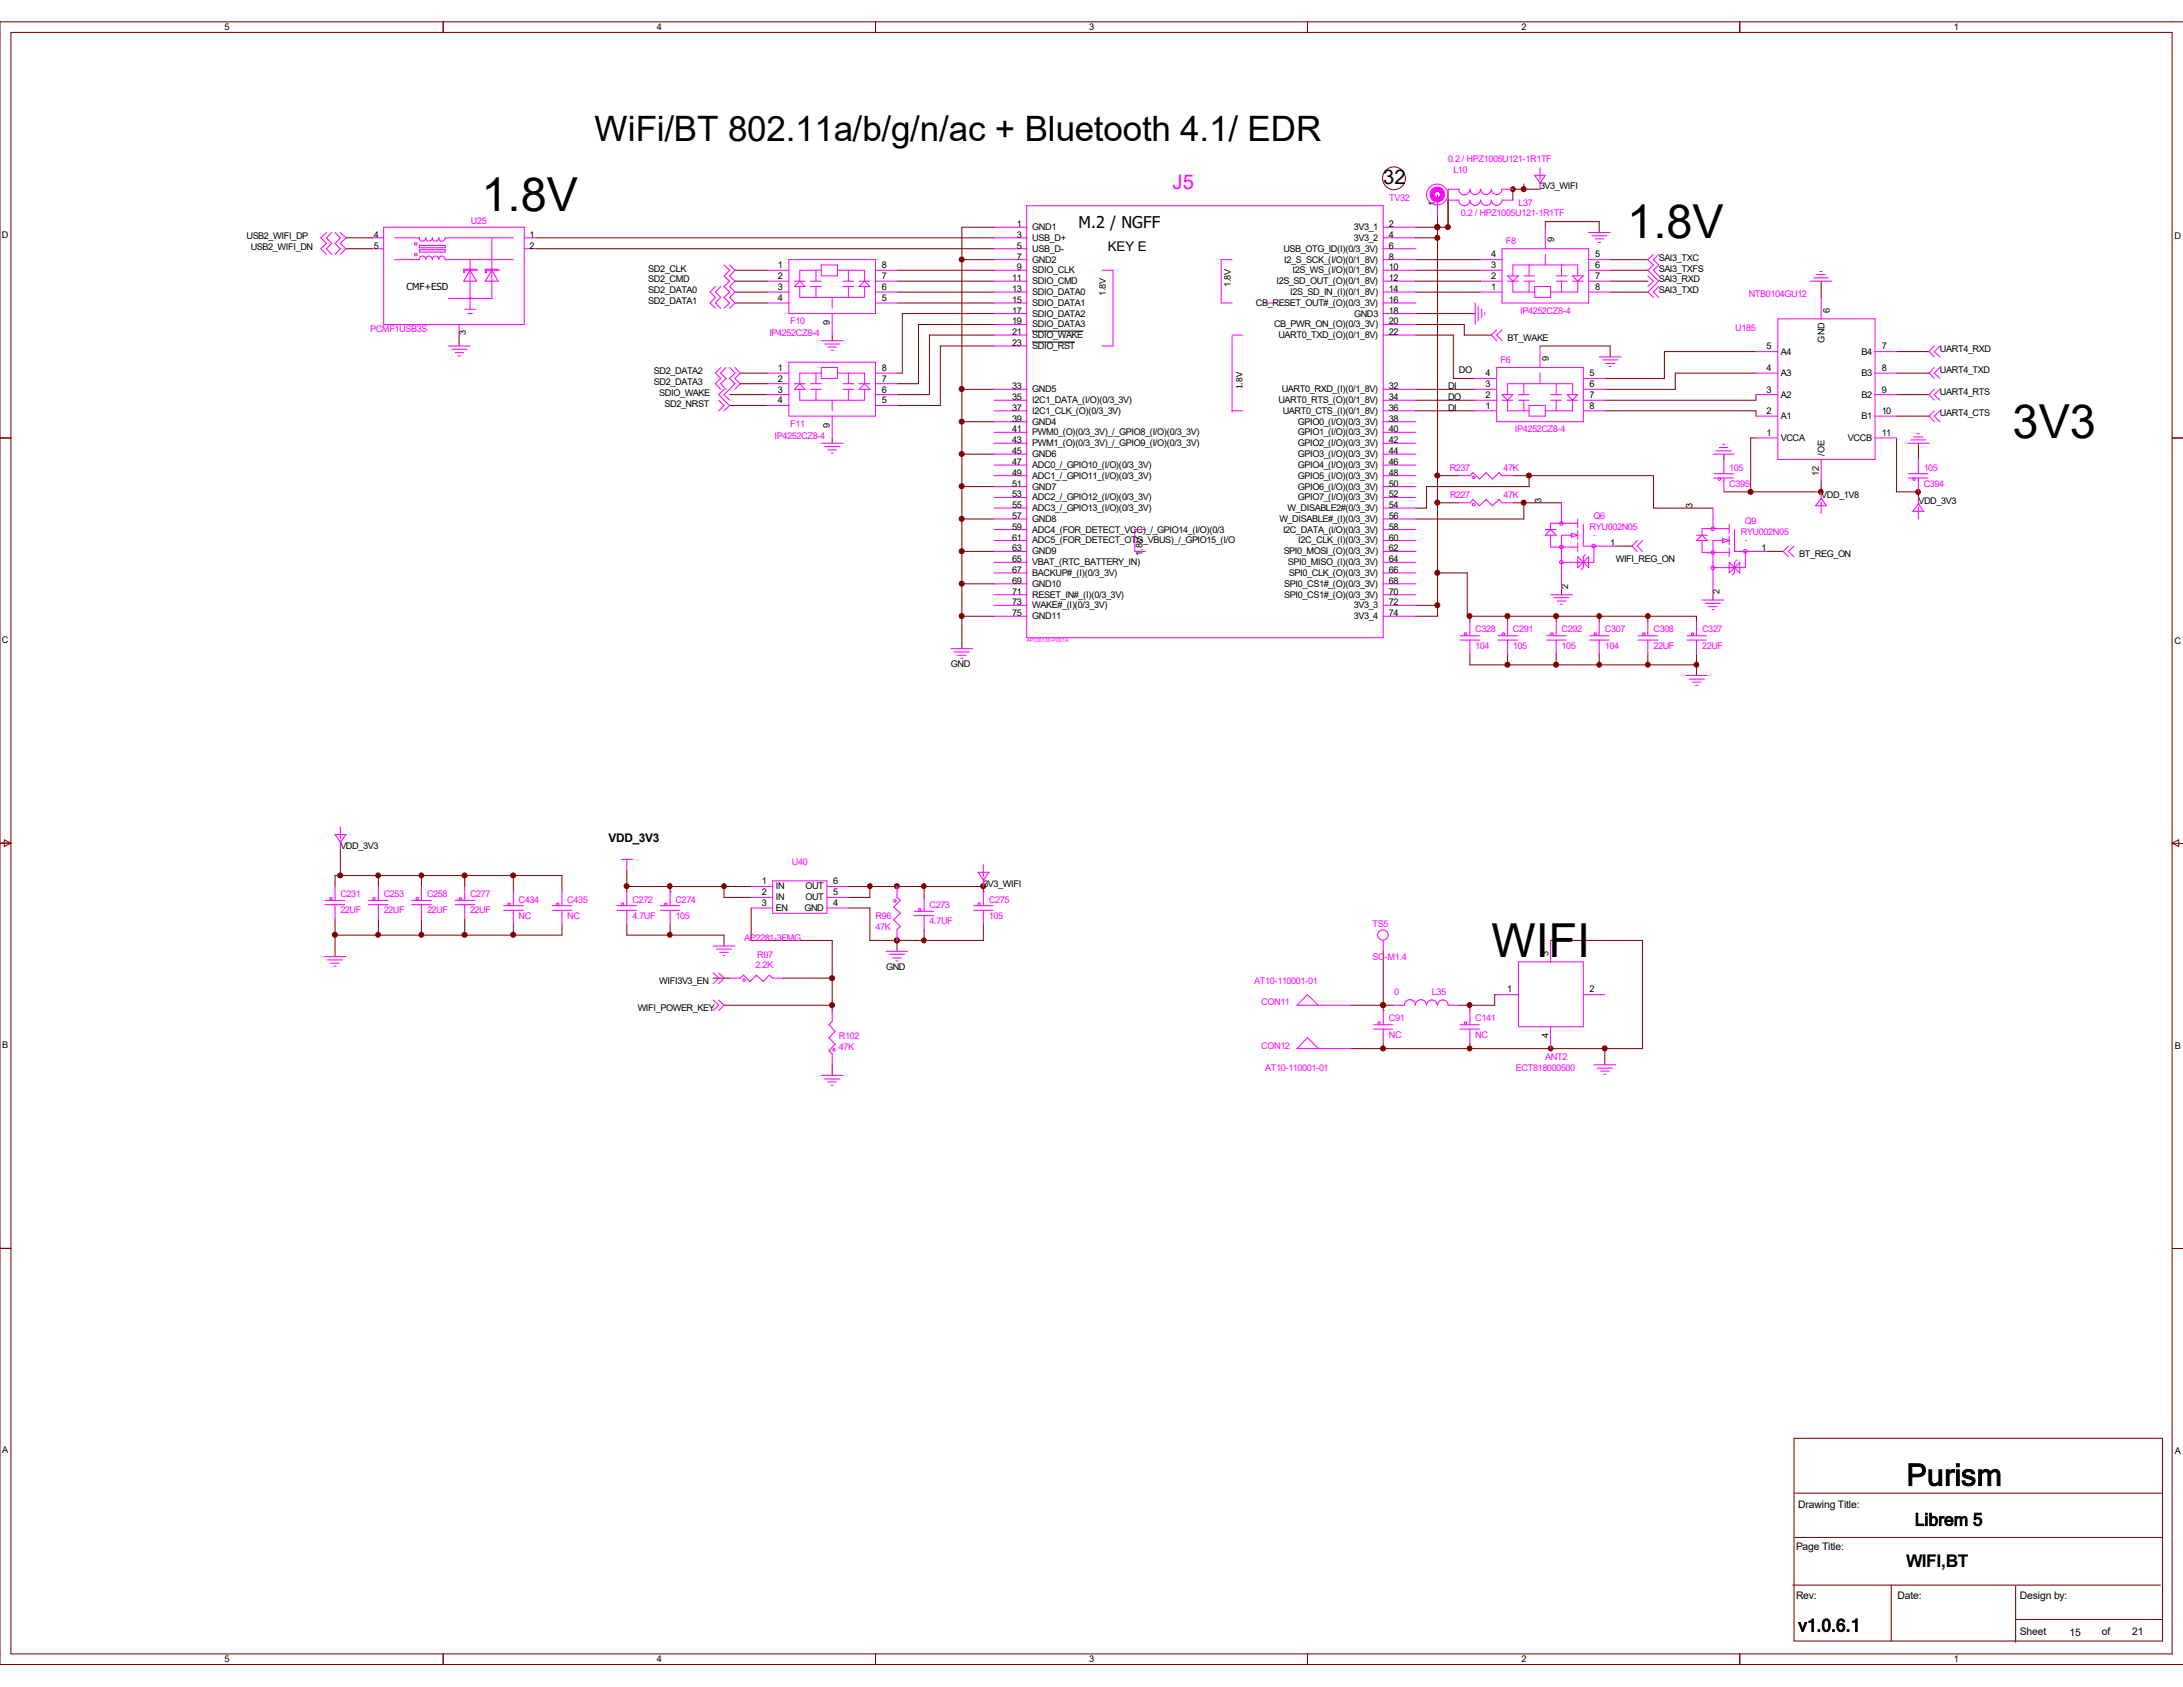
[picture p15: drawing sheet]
<svg xmlns="http://www.w3.org/2000/svg" width="279mm" height="216mm" viewBox="0 0 279 216" stroke-linecap="round" stroke-linejoin="round" font-family="sans-serif">
<defs><g id="words">
<g font-size="6">
<text x="61.6" y="27">1.8V</text>
<text x="208.3" y="30.4">1.8V</text>
<text x="257.6" y="56">3V3</text>
<text x="190.9" y="122.4">WIFI</text>
</g>
<text font-size="4.5" x="76.1" y="18">WiFi/BT 802.11a/b/g/n/ac + Bluetooth 4.1/ EDR</text>
<text font-size="3.9" x="244" y="190.1">Purism</text>
<text font-size="2.6" x="177" y="23.5">32</text>
<text font-size="2.6" fill="#f0f" x="150.1" y="24.2">J5</text>
<g font-size="2.2">
<text x="245.1" y="195.2">Librem 5</text>
<text x="244" y="200.6">WIFI,BT</text>
<text x="230.2" y="208.8">v1.0.6.1</text>
</g>
<text font-size="2.1" x="138" y="29.2">M.2 / NGFF</text>
<text font-size="1.7" x="141.8" y="32.1">KEY E</text>
<text font-size="1.5" x="77.9" y="107.8">VDD_3V3</text>
<g font-size="1.3">
<text x="230.2" y="193">Drawing Title:</text>
<text x="229.9" y="198.4">Page Title:</text>
<text x="229.9" y="204.6">Rev:</text>
<text x="242.9" y="204.6">Date:</text>
<text x="258.5" y="209.2">Sheet</text>
<text x="258.5" y="204.6">Design by:</text>
<text x="264.9" y="209.3">15</text>
<text x="269" y="209.2">of</text>
<text x="272.9" y="209.2">21</text>
</g>
<g font-size="1.2">
<text x="28.7" y="3.9">5</text>
<text x="84.1" y="3.9">4</text>
<text x="139.4" y="3.9">3</text>
<text x="194.7" y="3.9">2</text>
<text x="250.1" y="3.9">1</text>
<text x="130.1" y="29.1">1</text>
<text x="132.1" y="29.5">GND1</text>
<text x="173.3" y="29.5">3V3_1</text>
<text x="177.8" y="29.1">2</text>
<text x="183.7" y="26.4" transform="rotate(-90 183.7 26.4)">1</text>
<text x="197.1" y="24.2">3V3_WIFI</text>
<text x=".3" y="30.4">D</text>
<text x="31.5" y="30.6">USB2_WIFI_DP</text>
<text x="32.1" y="32">USB2_WIFI_DN</text>
<text x="47.8" y="30.4">4</text>
<text x="47.8" y="31.8">5</text>
<text x="67.8" y="30.4">1</text>
<text x="67.8" y="31.8">2</text>
<text x="83" y="34.8">SD2_CLK</text>
<text x="99.6" y="34.3">1</text>
<text x="99.6" y="35.7">2</text>
<text x="112.9" y="35.7">7</text>
<text x="112.9" y="34.3">8</text>
<text x="129.5" y="36">11</text>
<text x="130.1" y="34.6">9</text>
<text x="130.1" y="30.4">3</text>
<text x="130.1" y="31.8">5</text>
<text x="130.1" y="33.2">7</text>
<text x="132.1" y="35">SDIO_CLK</text>
<text x="132.1" y="30.8">USB_D+</text>
<text x="132.1" y="32.2">USB_D-</text>
<text x="132.1" y="33.6">GND2</text>
<text x="164.3" y="32.2">USB_OTG_ID(I)(0/3_3V)</text>
<text x="164.4" y="33.6">I2_S_SCK_(I/O)(0/1_8V)</text>
<text x="165.4" y="35">I2S_WS_(I/O)(0/1_8V)</text>
<text x="173.3" y="30.8">3V3_2</text>
<text x="177.8" y="36">12</text>
<text x="177.8" y="34.6">10</text>
<text x="177.8" y="33.2">8</text>
<text x="177.8" y="31.8">6</text>
<text x="177.8" y="30.4">4</text>
<text x="190.8" y="35.7">2</text>
<text x="190.8" y="34.3">3</text>
<text x="190.8" y="32.9">4</text>
<text x="198.9" y="31" transform="rotate(-90 198.9 31)">9</text>
<text x="204.2" y="32.9">5</text>
<text x="204.2" y="34.3">6</text>
<text x="204.2" y="35.7">7</text>
<text x="212.3" y="34.8">SAI3_TXFS</text>
<text x="212.3" y="33.4">SAI3_TXC</text>
<text x="278.3" y="30.6">D</text>
<text x="52" y="37.1">CMF+ESD</text>
<text x="83" y="36.1">SD2_CMD</text>
<text x="83" y="38.9">SD2_DATA1</text>
<text x="83" y="37.5">SD2_DATA0</text>
<text x="99.6" y="37.1">3</text>
<text x="99.6" y="38.5">4</text>
<text x="106.2" y="41.6" transform="rotate(-90 106.2 41.6)">9</text>
<text x="112.9" y="38.5">5</text>
<text x="112.9" y="37.1">6</text>
<text x="129.5" y="37.4">13</text>
<text x="129.5" y="40.1">17</text>
<text x="129.5" y="38.8">15</text>
<text x="129.5" y="41.5">19</text>
<text x="132.1" y="37.8">SDIO_DATA0</text>
<text x="132.1" y="36.4">SDIO_CMD</text>
<text x="132.1" y="40.5">SDIO_DATA2</text>
<text x="132.1" y="39.2">SDIO_DATA1</text>
<text x="132.1" y="41.9">SDIO_DATA3</text>
<text x="141.5" y="37.9" transform="rotate(-90 141.5 37.9)">1.8V</text>
<text x="157.5" y="36.8" transform="rotate(-90 157.5 36.8)">1.8V</text>
<text x="160.7" y="39.2">CB_RESET_OUT#_(O)(0/3_3V)</text>
<text x="163.1" y="41.9">CB_PWR_ON_(O)(0/3_3V)</text>
<text x="163.4" y="36.4">I2S_SD_OUT_(O)(0/1_8V)</text>
<text x="165.1" y="37.8">I2S_SD_IN_(I)(0/1_8V)</text>
<text x="173.3" y="40.5">GND3</text>
<text x="177.8" y="37.4">14</text>
<text x="177.8" y="41.5">20</text>
<text x="177.8" y="38.8">16</text>
<text x="177.8" y="40.1">18</text>
<text x="190.8" y="37.1">1</text>
<text x="204.2" y="37.1">8</text>
<text x="212.3" y="37.5">SAI3_TXD</text>
<text x="212.3" y="36.1">SAI3_RXD</text>
<text x="234.2" y="40" transform="rotate(-90 234.2 40)">6</text>
<text x="59.6" y="42.8" transform="rotate(-90 59.6 42.8)">3</text>
<text x="83.7" y="47.9">SD2_DATA2</text>
<text x="99.6" y="47.5">1</text>
<text x="112.9" y="47.5">8</text>
<text x="129.5" y="42.9">21</text>
<text x="129.5" y="44.3">23</text>
<text x="132.1" y="43.3">SDIO_WAKE</text>
<text x="132.1" y="44.7">SDIO_RST</text>
<text x="163.6" y="43.3">UART0_TXD_(O)(0/1_8V)</text>
<text x="177.8" y="42.9">22</text>
<text x="186.7" y="47.8">DO</text>
<text x="193" y="43.6">BT_WAKE</text>
<text x="198.2" y="46.2" transform="rotate(-90 198.2 46.2)">9</text>
<text x="226.1" y="47.5">4</text>
<text x="226.1" y="44.7">5</text>
<text x="227.9" y="45.4">A4</text>
<text x="233.5" y="43.9" transform="rotate(-90 233.5 43.9)">GND</text>
<text x="238.3" y="45.4">B4</text>
<text x="240.8" y="44.7">7</text>
<text x="240.8" y="47.5">8</text>
<text x="248.3" y="47.8">UART4_TXD</text>
<text x="248.3" y="45">UART4_RXD</text>
<text x="83.7" y="49.3">SD2_DATA3</text>
<text x="84.4" y="50.6">SDIO_WAKE</text>
<text x="85" y="52">SD2_NRST</text>
<text x="99.6" y="48.9">2</text>
<text x="99.6" y="50.2">3</text>
<text x="99.6" y="51.6">4</text>
<text x="112.9" y="51.6">5</text>
<text x="112.9" y="50.2">6</text>
<text x="112.9" y="48.9">7</text>
<text x="129.5" y="51.2">35</text>
<text x="129.5" y="52.6">37</text>
<text x="129.5" y="54">39</text>
<text x="129.5" y="49.8">33</text>
<text x="132.1" y="51.6">I2C1_DATA_(I/O)(0/3_3V)</text>
<text x="132.1" y="53">I2C1_CLK_(O)(0/3_3V)</text>
<text x="132.1" y="50.2">GND5</text>
<text x="163.6" y="51.6">UART0_RTS_(O)(0/1_8V)</text>
<text x="164" y="50.2">UART0_RXD_(I)(0/1_8V)</text>
<text x="164.2" y="53">UART0_CTS_(I)(0/1_8V)</text>
<text x="177.8" y="52.6">36</text>
<text x="177.8" y="51.2">34</text>
<text x="177.8" y="54">38</text>
<text x="177.8" y="49.8">32</text>
<text x="185.3" y="51.2">DO</text>
<text x="185.3" y="52.6">DI</text>
<text x="185.3" y="49.8">DI</text>
<text x="190.1" y="52.3">1</text>
<text x="190.1" y="50.9">2</text>
<text x="190.1" y="49.5">3</text>
<text x="190.1" y="48.2">4</text>
<text x="203.5" y="48.2">5</text>
<text x="203.5" y="49.5">6</text>
<text x="203.5" y="50.9">7</text>
<text x="203.5" y="52.3">8</text>
<text x="226.1" y="53">2</text>
<text x="226.1" y="50.2">3</text>
<text x="227.9" y="53.6">A1</text>
<text x="227.9" y="50.9">A2</text>
<text x="227.9" y="48.1">A3</text>
<text x="238.3" y="48.1">B3</text>
<text x="238.3" y="50.9">B2</text>
<text x="238.3" y="53.6">B1</text>
<text x="240.8" y="50.2">9</text>
<text x="240.8" y="53">10</text>
<text x="248.3" y="53.3">UART4_CTS</text>
<text x="248.3" y="50.5">UART4_RTS</text>
<text x="106.2" y="54.7" transform="rotate(-90 106.2 54.7)">9</text>
<text x="129.5" y="59.5">47</text>
<text x="129.5" y="55.3">41</text>
<text x="129.5" y="56.7">43</text>
<text x="129.5" y="58.1">45</text>
<text x="132.1" y="59.9">ADC0_/_GPIO10_(I/O)(0/3_3V)</text>
<text x="132.1" y="55.7">PWM0_(O)(0/3_3V)_/_GPIO8_(I/O)(0/3_3V)</text>
<text x="132.1" y="57.1">PWM1_(O)(0/3_3V)_/_GPIO9_(I/O)(0/3_3V)</text>
<text x="132.1" y="54.4">GND4</text>
<text x="132.1" y="58.5">GND6</text>
<text x="166.1" y="54.4">GPIO0_(I/O)(0/3_3V)</text>
<text x="166.1" y="57.1">GPIO2_(I/O)(0/3_3V)</text>
<text x="166.1" y="55.7">GPIO1_(I/O)(0/3_3V)</text>
<text x="166.1" y="59.9">GPIO4_(I/O)(0/3_3V)</text>
<text x="166.1" y="58.5">GPIO3_(I/O)(0/3_3V)</text>
<text x="177.8" y="56.7">42</text>
<text x="177.8" y="55.3">40</text>
<text x="177.8" y="59.5">46</text>
<text x="177.8" y="58.1">44</text>
<text x="226.1" y="55.8">1</text>
<text x="227.9" y="56.4">VCCA</text>
<text x="233.5" y="58.4" transform="rotate(-90 233.5 58.4)">/OE</text>
<text x="236.5" y="56.4">VCCB</text>
<text x="240.8" y="55.8">11</text>
<text x="129.5" y="60.9">49</text>
<text x="129.5" y="63.7">53</text>
<text x="129.5" y="65">55</text>
<text x="129.5" y="62.3">51</text>
<text x="132.1" y="61.3">ADC1_/_GPIO11_(I/O)(0/3_3V)</text>
<text x="132.1" y="64.1">ADC2_/_GPIO12_(I/O)(0/3_3V)</text>
<text x="132.1" y="65.4">ADC3_/_GPIO13_(I/O)(0/3_3V)</text>
<text x="132.1" y="62.7">GND7</text>
<text x="164.8" y="65.4">W_DISABLE2#(0/3_3V)</text>
<text x="166.1" y="64.1">GPIO7_(I/O)(0/3_3V)</text>
<text x="166.1" y="61.3">GPIO5_(I/O)(0/3_3V)</text>
<text x="166.1" y="62.7">GPIO6_(I/O)(0/3_3V)</text>
<text x="177.8" y="63.7">52</text>
<text x="177.8" y="60.9">48</text>
<text x="177.8" y="62.3">50</text>
<text x="177.8" y="65">54</text>
<text x="197.3" y="64.3" transform="rotate(-90 197.3 64.3)">3</text>
<text x="216.6" y="65" transform="rotate(-90 216.6 65)">3</text>
<text x="232.8" y="60.9" transform="rotate(-90 232.8 60.9)">12</text>
<text x="233.1" y="63.8">VDD_1V8</text>
<text x="245.5" y="64.5">VDD_3V3</text>
<text x="129.5" y="67.8">59</text>
<text x="129.5" y="69.2">61</text>
<text x="129.5" y="72">65</text>
<text x="129.5" y="66.4">57</text>
<text x="129.5" y="70.6">63</text>
<text x="132.1" y="68.2">ADC4_(FOR_DETECT_VCC)_/_GPIO14_(I/O)(0/3</text>
<text x="132.1" y="69.6">ADC5_(FOR_DETECT_OTG_VBUS)_/_GPIO15_(I/O</text>
<text x="132.1" y="66.8">GND8</text>
<text x="132.1" y="71">GND9</text>
<text x="146.2" y="71.1" transform="rotate(-90 146.2 71.1)">1.8V</text>
<text x="163.7" y="66.8">W_DISABLE#_(I)(0/3_3V)</text>
<text x="164.2" y="68.2">I2C_DATA_(I/O)(0/3_3V)</text>
<text x="164.3" y="71">SPI0_MOSI_(O)(0/3_3V)</text>
<text x="166.2" y="69.6">I2C_CLK_(I)(0/3_3V)</text>
<text x="177.8" y="69.2">60</text>
<text x="177.8" y="70.6">62</text>
<text x="177.8" y="67.8">58</text>
<text x="177.8" y="66.4">56</text>
<text x="177.8" y="72">64</text>
<text x="206.1" y="69.9">1</text>
<text x="206.8" y="72">WIFI_REG_ON</text>
<text x="225.5" y="70.6">1</text>
<text x="230.3" y="71.2">BT_REG_ON</text>
<text x="129.5" y="74.7">69</text>
<text x="129.5" y="77.5">73</text>
<text x="129.5" y="76.1">71</text>
<text x="129.5" y="73.3">67</text>
<text x="132.1" y="75.1">GND10</text>
<text x="132.1" y="77.9">WAKE#_(I)(0/3_3V)</text>
<text x="132.1" y="76.5">RESET_IN#_(I)(0/3_3V)</text>
<text x="132.1" y="72.3">VBAT_(RTC_BATTERY_IN)</text>
<text x="132.1" y="73.7">BACKUP#_(I)(0/3_3V)</text>
<text x="164.4" y="75.1">SPI0_CS1#_(O)(0/3_3V)</text>
<text x="164.4" y="76.5">SPI0_CS1#_(O)(0/3_3V)</text>
<text x="164.8" y="72.3">SPI0_MISO_(I)(0/3_3V)</text>
<text x="165" y="73.7">SPI0_CLK_(O)(0/3_3V)</text>
<text x="173.3" y="77.9">3V3_3</text>
<text x="177.8" y="77.5">72</text>
<text x="177.8" y="73.3">66</text>
<text x="177.8" y="74.7">68</text>
<text x="177.8" y="76.1">70</text>
<text x="200.7" y="75.4" transform="rotate(-90 200.7 75.4)">2</text>
<text x="220.1" y="76" transform="rotate(-90 220.1 76)">2</text>
<text x=".3" y="82.3">C</text>
<text x="129.5" y="78.9">75</text>
<text x="132.1" y="79.2">GND11</text>
<text x="173.3" y="79.2">3V3_4</text>
<text x="177.8" y="78.9">74</text>
<text x="278.3" y="82.4">C</text>
<text x="121.7" y="85.4">GND</text>
<text x="43.6" y="108.6">VDD_3V3</text>
<text x="97.5" y="113.2">1</text>
<text x="99.3" y="113.8">IN</text>
<text x="103.1" y="113.8">OUT</text>
<text x="106.6" y="113.2">6</text>
<text x="125.9" y="113.5">3V3_WIFI</text>
<text x="97.5" y="114.6">2</text>
<text x="97.5" y="115.9">3</text>
<text x="99.3" y="115.2">IN</text>
<text x="99.3" y="116.6">EN</text>
<text x="103" y="116.6">GND</text>
<text x="103.1" y="115.2">OUT</text>
<text x="106.6" y="115.9">4</text>
<text x="106.6" y="114.6">5</text>
<text x="84.4" y="125.9">WIFI3V3_EN</text>
<text x="113.4" y="124.1">GND</text>
<text x="198.2" y="122.3" transform="rotate(-90 198.2 122.3)">3</text>
<text x="81.6" y="129.3">WIFI_POWER_KEY</text>
<text x="192.9" y="127">1</text>
<text x="203.5" y="127">2</text>
<text x=".3" y="134.2">B</text>
<text x="198.2" y="132.9" transform="rotate(-90 198.2 132.9)">4</text>
<text x="278.3" y="134.3">B</text>
<text x=".3" y="186">A</text>
<text x="278.3" y="186.1">A</text>
<text x="28.7" y="212.7">5</text>
<text x="84.1" y="212.7">4</text>
<text x="139.4" y="212.7">3</text>
<text x="194.7" y="212.7">2</text>
<text x="250.1" y="212.7">1</text>
</g>
<g font-size="1.2" fill="#f0f">
<text x="185.3" y="20.8">0.2 / HPZ1005U121-1R1TF</text>
<text x="186" y="22.1">L10</text>
<text x="60.3" y="28.7">U25</text>
<text x="177.8" y="25.7">TV32</text>
<text x="187" y="27.7">0.2 / HPZ1005U121-1R1TF</text>
<text x="194.4" y="26.3">L37</text>
<text x="192.7" y="31.2">F8</text>
<text x="101.1" y="41.5">F10</text>
<text x="194.6" y="40.1">IP4252CZ8-4</text>
<text x="223.8" y="38.1">NTB0104GU12</text>
<text x="47.4" y="42.5">PCMF1USB3S</text>
<text x="98.5" y="43">IP4252CZ8-4</text>
<text x="192.1" y="46.5">F6</text>
<text x="222.1" y="42.3">U185</text>
<text x="99.1" y="56.1">IP4252CZ8-4</text>
<text x="101.1" y="54.7">F11</text>
<text x="193.9" y="55.3">IP4252CZ8-4</text>
<text x="185.5" y="63.8">R227</text>
<text x="185.5" y="60.3">R237</text>
<text x="192.4" y="63.8">47K</text>
<text x="192.4" y="60.3">47K</text>
<text x="221.3" y="62.4">C395</text>
<text x="221.3" y="60.3">105</text>
<text x="246.2" y="62.4">C394</text>
<text x="246.2" y="60.3">105</text>
<text x="203.5" y="67.8">RYU002N05</text>
<text x="204" y="66.4">Q6</text>
<text x="222.8" y="68.5">RYU002N05</text>
<text x="223.3" y="67.1">Q9</text>
<text x="188.8" y="80.9">C328</text>
<text x="188.8" y="83">104</text>
<text x="193.6" y="80.9">C291</text>
<text x="193.6" y="83">105</text>
<text x="199.9" y="80.9">C292</text>
<text x="199.9" y="83">105</text>
<text x="205.4" y="80.9">C307</text>
<text x="205.4" y="83">104</text>
<text x="211.6" y="80.9">C308</text>
<text x="211.6" y="83">22UF</text>
<text x="217.8" y="80.9">C327</text>
<text x="217.8" y="83">22UF</text>
<text x="101.3" y="110.7">U40</text>
<text x="43.6" y="114.9">C231</text>
<text x="43.6" y="116.9">22UF</text>
<text x="49.1" y="114.9">C253</text>
<text x="49.1" y="116.9">22UF</text>
<text x="54.7" y="114.9">C258</text>
<text x="54.7" y="116.9">22UF</text>
<text x="60.2" y="114.9">C277</text>
<text x="60.2" y="116.9">22UF</text>
<text x="66.4" y="115.5">C434</text>
<text x="66.4" y="117.6">NC</text>
<text x="72.6" y="115.5">C435</text>
<text x="72.6" y="117.6">NC</text>
<text x="80.9" y="115.5">C272</text>
<text x="80.9" y="117.6">4.7UF</text>
<text x="86.4" y="115.5">C274</text>
<text x="86.4" y="117.6">105</text>
<text x="112.1" y="117.6">R96</text>
<text x="112.1" y="119">47K</text>
<text x="119" y="116.2">C273</text>
<text x="119" y="118.3">4.7UF</text>
<text x="126.6" y="115.5">C275</text>
<text x="126.6" y="117.6">105</text>
<text x="175.7" y="118.6">TS5</text>
<text x="95.2" y="120.5">AP2281-3FMG</text>
<text x="96.7" y="123.9">2.2K</text>
<text x="96.9" y="122.6">R97</text>
<text x="160.5" y="126">AT10-110001-01</text>
<text x="175.7" y="122.8">SC-M1.4</text>
<text x="161.4" y="128.7">CON11</text>
<text x="177.8" y="130.7">C91</text>
<text x="178.4" y="127.4">0</text>
<text x="183.3" y="127.4">L35</text>
<text x="188.8" y="130.7">C141</text>
<text x="107.4" y="132.9">R102</text>
<text x="107.4" y="134.3">47K</text>
<text x="161.4" y="134.2">CON12</text>
<text x="161.9" y="137.1">AT10-110001-01</text>
<text x="177.8" y="132.8">NC</text>
<text x="188.8" y="132.8">NC</text>
<text x="194" y="137.1">ECT818000500</text>
<text x="197.8" y="135.6">ANT2</text>
</g>
<text font-size="1.1" x="159" y="49.8" transform="rotate(-90 159 49.8)">1.8V</text>
<text font-size=".7" fill="#f0f" x="131.4" y="82.2">APCI0136-P001A</text>
</g></defs>
<g fill="none" stroke="#800000" stroke-width=".13">
<path d="M1.4 4.1h276.6v207.6h-276.6zM56.7 2.8v1.3M112.1 2.8v1.3M167.3 2.8v1.3M222.7 2.8v1.3M279.4 2.8h-279.4v210.2h279.4M44.3 30.4h3.4M44.3 31.8h3.4M68.5 30.4h58.8M68.5 31.8h58.8M94.1 34.6h4.1M94.1 37.4h4.1"/>
<path d="M94.1 36h4.1M94.1 38.8h4.1M114.8 34.6h12.5M114.8 37.4h12.5M114.8 36h12.5M114.8 38.8h12.5M123.1 33.2h4.2M127.3 29.1h-4.2v53.9M181.2 33.2h8.3M181.2 34.6h8.3M181.2 37.4h8.3M181.2 30.4h2.8"/>
<path d="M181.2 36h8.3M184 29.1h.1M184 27.7v51.2h-2.8M185.3 24.2v4.9h-4.1M193.6 24.2h.1M193.6 24.2v1.4M193.6 24.2h3.5M195 23.5v.7M197.8 29.1v-.7h6.9v1.4M206.1 33.2h4.8M206.1 34.6h4.8M206.1 37.4h4.8"/>
<path d="M206.1 36h4.8M233.1 36v2.1M0 56h1.4M58.8 42.9v1.4M93.4 50.5h4.8M93.4 51.9h4.8M94.7 47.8h3.5M94.7 49.1h3.5M106.5 42.9v.7M106.5 56v.7M123.1 58.1h4.2M123.1 54h4.2"/>
<path d="M123.1 49.8h4.2M127.3 42.9h-8.3v7.6h-4.2M127.3 40.1h-11.8v7.7h-.7M127.3 41.5h-9.7v7.6h-2.8M127.3 44.3h-6.9v7.6h-5.6M181.2 49.8h7.6M181.2 51.2h7.6M181.2 52.6h7.6M181.2 42.9h4.8v5.5h2.8M181.2 41.5h6.2v1.4h3.5M181.2 40.1h7.6M197.1 44.3h9v1.4"/>
<path d="M205.4 52.6h19.3v.7M220.6 58.1v.7M224.7 56h-.6v6.9M224.7 47.8h-10.3v2h-9M224.7 50.5v.7h-19.3M224.7 45h-11.7v3.4h-7.6M242.7 47.8h4.2M242.7 50.5h4.2M242.7 56v6.9h2.8M242.7 45h4.2M242.7 53.3h4.2M245.5 56.7v2.1"/>
<path d="M278 56h1.4M123.1 78.9h4.2M123.1 74.7h4.2M123.1 70.6h4.2M123.1 66.4h4.2M123.1 62.3h4.2M181.2 77.5h2.8M184 73.3h3.8v5.6h29.3v.6M184 64.3h2.7M184 60.9h2.7M188.1 78.9v.6M193 78.9v.6"/>
<path d="M193.6 64.3h6.3M193.6 60.9h18v4.1h7.6M195 64.3v2.1h-13.8M195.7 60.9v1.4h-13.1v2.7h-1.4M199.2 78.9v.6M199.9 75.4v.7M204.7 78.9v.6M206.8 69.9h2.1M210.9 78.9v.6M219.2 76.1v.7M220.6 62.9h12.5M226.1 70.6h2.1"/>
<path d="M233.1 62.9h.1M233.1 61.6v1.3M245.5 62.9h.1M245.5 62.9v.8M188.1 83.7v1.4h29M193 83.7v1.4M199.2 83.7v1.4M204.7 83.7v1.4M210.9 83.7v1.4M217.1 83.7v2.7M0 107.9h1.4M.6 107.5l.8 .4-.8 .4z"/>
<path d="M42.9 113.5v-1.4h29v2M42.9 117.6v4.8M43.6 108.6v3.5M48.4 112.1v1.4M48.4 117.6v2.1M53.9 112.1v1.4M53.9 117.6v2.1M59.5 112.1v1.4M59.5 117.6v2.1M65.7 112.1v2M65.7 118.3v1.4M71.9 118.3v1.4h-29"/>
<path d="M80.2 113.5h15.9M80.2 111.4v2.7M80.2 118.3v1.4h12.5v1.4M85.8 113.5h.1M85.8 114.1h.1M85.8 113.5v.6M85.8 118.3v1.4M92.7 113.5v1.4h3.4M96.1 116.2v4.2h10.4v8.9M108.6 116.2h2.7v4.2h14.6v-2.1M108.6 113.5h17.3M111.3 113.5v1.4h-2.7"/>
<path d="M114.8 113.5h.1M118.3 113.5v1.4M118.3 119v1.4M125.9 114.1h.1M125.9 113.5h.1M125.9 113.5v.6M278 107.9h1.4M278 107.9l.8-.4v.8zM91.3 125.2h2.1M92.7 128.7h13.8M100.3 125.2h6.2M106.5 136.3v1.3"/>
<path d="M114.8 120.4h.1M114.8 120.4v1.4M172.9 128.7h5.5M177 129.3h.1M177 134.2h.1M177 128.7h.1M177 121.8v7.5M177 133.5v.7M188.1 128.7v.6M188.1 133.5v.7M191.6 127.3h-.3v1.4h-4.6M198.5 134.2h.1"/>
<path d="M198.5 120.4h11.7v13.8h-37.3M205.4 134.2v2.1M0 159.8h1.4M278 159.8h1.4M229.6 184.1h47.2v25.9h-47.2zM229.7 196.8h47.1M229.7 191.1h47.1M56.7 211.7v1.3M112.1 211.7v1.3M167.3 211.7v1.3M222.7 211.7v1.3M229.4 202.9h47.1"/>
<path d="M242.1 202.9v7.1M258 207.3h18.8M258 203v7.2"/>
<circle cx="178.4" cy="22.8" r="1.46"/>
</g>
<g fill="#800000" stroke="#800000" stroke-width=".13">
<circle cx="123.1" cy="78.8" r=".32"/>
<circle cx="123.1" cy="49.8" r=".32"/>
<circle cx="123.1" cy="33.2" r=".32"/>
<circle cx="123.1" cy="54" r=".32"/>
<circle cx="123.1" cy="58.1" r=".32"/>
<circle cx="123.1" cy="62.2" r=".32"/>
<circle cx="123.1" cy="66.4" r=".32"/>
<circle cx="123.1" cy="70.5" r=".32"/>
<circle cx="123.1" cy="74.7" r=".32"/>
<circle cx="106.5" cy="128.6" r=".32"/>
<circle cx="114.8" cy="120.4" r=".32"/>
<circle cx="118.2" cy="120.4" r=".31"/>
<circle cx="184" cy="29.1" r=".32"/>
<circle cx="184" cy="30.4" r=".32"/>
<circle cx="184" cy="77.4" r=".32"/>
<circle cx="80.2" cy="113.4" r=".32"/>
<circle cx="85.7" cy="119.6" r=".31"/>
<circle cx="184" cy="73.3" r=".32"/>
<circle cx="188.1" cy="78.8" r=".31"/>
<circle cx="210.9" cy="78.8" r=".31"/>
<circle cx="204.7" cy="78.8" r=".31"/>
<circle cx="199.2" cy="78.8" r=".32"/>
<circle cx="192.9" cy="78.8" r=".32"/>
<circle cx="210.9" cy="85.1" r=".31"/>
<circle cx="204.7" cy="85.1" r=".31"/>
<circle cx="199.2" cy="85.1" r=".32"/>
<circle cx="192.9" cy="85.1" r=".32"/>
<circle cx="217.1" cy="85.1" r=".31"/>
<circle cx="118.2" cy="113.4" r=".31"/>
<circle cx="125.8" cy="113.4" r=".32"/>
<circle cx="195" cy="24.2" r=".32"/>
<circle cx="85.7" cy="113.4" r=".31"/>
<circle cx="92.7" cy="113.4" r=".31"/>
<circle cx="114.8" cy="113.4" r=".32"/>
<circle cx="111.3" cy="113.4" r=".31"/>
<circle cx="106.5" cy="125.2" r=".32"/>
<circle cx="193.6" cy="24.2" r=".31"/>
<circle cx="185.3" cy="29.1" r=".32"/>
<circle cx="224" cy="62.9" r=".32"/>
<circle cx="233" cy="62.9" r=".31"/>
<circle cx="245.5" cy="62.9" r=".31"/>
<circle cx="184" cy="64.3" r=".32"/>
<circle cx="188.1" cy="128.6" r=".31"/>
<circle cx="188.1" cy="134.2" r=".31"/>
<circle cx="177" cy="128.6" r=".32"/>
<circle cx="177" cy="134.2" r=".32"/>
<circle cx="205.4" cy="134.2" r=".32"/>
<circle cx="198.4" cy="134.2" r=".31"/>
<circle cx="195" cy="64.3" r=".32"/>
<circle cx="195.7" cy="60.9" r=".32"/>
<circle cx="184" cy="60.9" r=".32"/>
<circle cx="48.4" cy="119.6" r=".31"/>
<circle cx="53.9" cy="119.6" r=".31"/>
<circle cx="59.5" cy="119.6" r=".32"/>
<circle cx="65.7" cy="119.6" r=".32"/>
<circle cx="42.9" cy="119.6" r=".32"/>
<circle cx="65.7" cy="112" r=".32"/>
<circle cx="43.5" cy="112" r=".32"/>
<circle cx="48.4" cy="112" r=".31"/>
<circle cx="53.9" cy="112" r=".31"/>
<circle cx="59.5" cy="112" r=".32"/>
</g>
<g fill="none" stroke="#f0f" stroke-width=".13">
<path d="M41.8 29.8l-.7 .6 .7 .8-.7 .6 .7 .8M42.5 29.8l-.7 .6 .7 .8-.7 .6 .7 .8M42.9 29.8l.7 .6-.7 .8 .7 .6-.7 .8M43.6 29.8l.7 .6-.7 .8 .7 .6-.7 .8M47.7 30.4h1.4M47.7 31.8h1.4M49.1 29.1h18v12.4h-18zM50.5 30.4h3.1a.42 .42 0 0 0 .5 .5 .42 .42 0 0 0 .4-.5M50.5 33.2h3.2M53.1 31.1h.2v.2h-.2zM53.1 32.5h.2v.2h-.2zM53.6 33.2a.42 .42 0 0 1 .5-.4 .42 .42 0 0 1 .4 .4"/>
<path d="M53.7 31.4h3.3v.3h-3.3zM53.7 32h3.3v.3h-3.3zM54.5 33.2a.42 .42 0 0 1 .4-.4 .42 .42 0 0 1 .4 .4M55.3 33.2a.42 .42 0 0 1 .5-.4 .42 .42 0 0 1 .4 .4M56.1 33.2a.42 .42 0 0 1 .5-.4 .42 .42 0 0 1 .4 .4h8.7M59.4 34.5h1.6v.1h-1.5v.3h-.1zM59.5 39.6h1.4M60.2 34.6h.1M60.2 34.6l.8 1.4h-1.6zM60.2 33.2v6.4M61 34.6h.1M62.1 34.5h1.7v.1h-1.5v.3h-.2z"/>
<path d="M62.9 34.6h.1M62.9 34.6l.9 1.4h-1.7zM62.9 30.4v7.8h-5.5M63.8 34.6h.1M65.7 30.4h-8.7a.4 .4 0 0 1-.4 .5 .4 .4 0 0 1-.4-.5 .42 .42 0 0 1-.4 .5 .42 .42 0 0 1-.5-.5 .4 .4 0 0 1-.4 .5 .4 .4 0 0 1-.4-.5M67.1 30.4h1.4M67.1 31.8h1.4M91.6 36.7l-.7 .7 .7 .7-.7 .7 .7 .7M92.2 36.7l-.6 .7 .6 .7-.6 .7 .6 .7M92.7 33.9l.7 .7-.7 .7 .7 .7-.7 .7 .7 .7-.7 .7 .7 .7-.7 .7M93.4 33.9l.7 .7-.7 .7 .7 .7-.7 .7 .7 .7-.7 .7 .7 .7-.7 .7M98.2 38.8h2.8"/>
<path d="M98.2 34.6h2.8M98.2 37.4h2.8M98.2 36h2.8M101 33.2h11.1v6.9h-11.1zM101.7 36h1.3M101.7 36.7l.7-.7 .6 .7zM102.4 36.7v1.4h8.3v-1.4M103.7 36h1.4M103.7 36.7h1.4M104.4 34.6v1.4M104.4 36.7v1.4M105.1 34.6h-2.7v1.4"/>
<path d="M105.1 33.9h2.1v1.4h-2.1zM106.5 38.1v1.4M107.2 34.6h3.5v1.4M107.9 36h1.4M107.9 36.7h1.4M108.6 34.6v1.4M108.6 36.7v1.4M109.9 36h1.4M109.9 36.7l.8-.7 .6 .7zM112.1 38.8h2.7M112.1 34.6h2.7M112.1 37.4h2.7"/>
<path d="M112.1 36h2.7M127.3 33.2h4.1M127.3 38.8h4.1M127.3 34.6h4.1M127.3 37.4h4.1M127.3 36h4.1M127.3 30.4h4.1M127.3 31.8h4.1M127.3 29.1h4.1M131.4 26.3h45.6v55.3h-45.6zM141.1 34.6h1.4v9.7h-1.4M157.7 33.2h-1.4v5.6h1.4"/>
<path d="M161.8 38.8h1.4M177 33.2h4.2M177 38.8h4.2M177 34.6h4.2M177 37.4h4.2M177 36h4.2M177 30.4h4.2M177 31.8h4.2M177 29.1h4.2M184 24.9v2.8M185.3 25.6h1.4a.61 .61 0 0 0 .7 .7M185.3 24.2h1.4a.7 .7 0 0 0 .7 .7 .7 .7 0 0 0 .7-.7 .68 .68 0 0 0 .7 .7"/>
<path d="M188.8 38.8v2.7M189.2 39.2v1.9M189.5 25.6a.68 .68 0 0 1-.7 .7 .68 .68 0 0 1-.7-.7 .65 .65 0 0 1-.7 .7M189.5 24.2a.76 .76 0 0 1-.7 .7M189.5 33.2h2.7M189.5 34.6h2.7M189.5 37.4h2.7M189.5 36h2.7M189.5 25.6a.68 .68 0 0 0 .7 .7 .68 .68 0 0 0 .7-.7 .68 .68 0 0 0 .7 .7 .68 .68 0 0 0 .6-.7h1.4M189.5 24.2a.68 .68 0 0 0 .7 .7M189.7 39.6v1.1M191.6 24.9a.68 .68 0 0 1-.7-.7 .76 .76 0 0 1-.7 .7"/>
<path d="M192.2 31.8h11.1v7h-11.1zM193 36h1.4M193 35.3h1.4l-.8 .7zM193.6 24.2h-1.4a.76 .76 0 0 1-.6 .7M193.6 36v1.4h2.8M193.6 35.3v-1.4h8.3v1.4M195 36h1.4M195 35.3h1.4M195.7 33.9v1.4M195.7 36v1.4M196.4 36.7h2.1v1.4h-2.1zM196.4 22.4h1.4l-.7 1z"/>
<path d="M197.1 23.4h.1M197.1 21.5v1.5M197.1 23.3v.9M197.8 29.1v2.7M197.8 32.6v1.3M199.2 36h1.4M199.2 35.3h1.4M199.9 33.9v1.4M199.9 36v1.4M201.3 36h1.3M201.3 35.3h1.3l-.7 .7zM201.9 36v1.4h-3.4"/>
<path d="M203.3 33.2h2.8M203.3 34.6h2.8M203.3 37.4h2.8M203.3 36h2.8M203.3 29.8h2.8M203.8 30.2h1.9M204.2 30.6h1.1M204.6 31h.3M210.9 35.3l.7 .7-.7 .7M211.6 32.6l-.7 .6 .7 .7-.7 .7 1.4 1.4-1.4 1.4 .7 .7M212.3 32.6l-.7 .6 .7 .7-.7 .7 .7 .7M212.3 36.7l-.7 .7 .7 .7"/>
<path d="M231.7 36h2.7M232.1 35.6h1.9M232.5 35.1h1.1M232.9 34.8h.3M233.1 38.1v2.7M57.4 44.3h2.8M57.8 44.7h2M58.3 45.1h1.1M58.6 45.6h.3M58.8 41.5v1.4M59.9 40.1h.6M92 51.2l.7 .7-.7 .7"/>
<path d="M92.2 47l-.6 .8 .6 .6-.6 .7 .6 .7M92.7 49.8l-.7 .7 1.4 1.4-.7 .7M92.9 47l-.7 .8 .7 .6-.7 .7 .7 .7M93.4 47l.7 .8-.7 .6 .7 .7-1.4 1.4 .7 .7M94.1 47l.6 .8-.6 .6 .6 .7-.6 .7M98.2 49.1h2.8M98.2 47.8h2.8M98.2 50.5h2.8M98.2 51.9h2.8M101 46.4h11.1v6.9h-11.1zM101.7 49.1h1.3M102.4 49.8v1.4h8.3v-1.4"/>
<path d="M102.4 49.1l.6 .7h-1.3zM103.7 49.8h1.4M103.7 49.1h1.4M104.4 47.8v1.3M104.4 49.8v1.4M105.1 56.7h2.8M105.1 47h2.1v1.4h-2.1zM105.1 47.8h-2.7v1.3M105.1 43.6h2.8M105.5 44h2M105.5 57.1h2M106 44.4h1.1"/>
<path d="M106 57.6h1.1M106.4 44.8h.2M106.4 58h.2M106.5 40.1v2.8M106.5 51.2v1.4M106.5 53.3v2.7M107.2 47.8h3.5v1.3M107.9 49.8h1.4M107.9 49.1h1.4M108.6 47.8v1.3M108.6 49.8v1.4M109.9 49.8l.8-.7 .6 .7z"/>
<path d="M109.9 49.1h1.4M112.1 49.1h2.7M112.1 47.8h2.7M112.1 50.5h2.7M112.1 51.9h2.7M127.3 42.9h4.1M127.3 52.6h4.1M127.3 44.3h4.1M127.3 51.2h4.1M127.3 59.5h4.1M127.3 54h4.1M127.3 56.7h4.1"/>
<path d="M127.3 55.3h4.1M127.3 40.1h4.1M127.3 41.5h4.1M127.3 49.8h4.1M127.3 58.1h4.1M157.7 42.9h1.3M157.7 52.6h1.3M157.7 43.1v9.6M177 42.9h4.2M177 52.6h4.2M177 51.2h4.2M177 59.5h4.2"/>
<path d="M177 54h4.2M177 56.7h4.2M177 55.3h4.2M177 40.1h4.2M177 41.5h4.2M177 49.8h4.2M177 58.1h4.2M188.8 52.6h2.8M188.8 51.2h2.8M188.8 49.8h2.8M188.8 48.4h2.8M190 40v.3"/>
<path d="M191.6 47h11v7h-11zM191.6 42.2l-.7 .7 .7 .7M192.2 51.2h1.4M192.2 50.5h1.4l-.6 .7zM192.2 42.2l-.6 .7 .6 .7M193 51.2v1.4h2.7M193 50.5v-1.4h8.3v1.4M194.4 51.2h1.3M194.4 50.5h1.3M195 49.1v1.4M195 51.2v1.4M195.7 51.9h2.1v1.4h-2.1z"/>
<path d="M197.1 44.3v2.7M197.1 47.8v1.3M198.5 51.2h1.4M198.5 50.5h1.4M199.2 49.1v1.4M199.2 51.2v1.4M200.6 51.2h1.3M200.6 50.5h1.3l-.6 .7zM201.3 51.2v1.4h-3.5M202.6 52.6h2.8M202.6 51.2h2.8M202.6 49.8h2.8"/>
<path d="M202.6 48.4h2.8M204.7 45.7h2.8M205.1 46.1h2M205.5 46.5h1.2M206 46.9h.2M219.2 58.1h2.8M219.6 57.7h2M220 57.3h1.1M220.5 56.9h.3M220.6 58.8v1.8M224.7 53.3h2.8M224.7 47.8h2.8"/>
<path d="M224.7 50.5h2.8M224.7 56h2.8M224.7 45h2.8M227.5 40.8h12.5v18h-12.5zM233.1 58.8v2.8M240 53.3h2.7M240 47.8h2.7M240 50.5h2.7M240 56h2.7M240 45h2.7M244.1 56.7h2.8M244.6 56.3h1.9"/>
<path d="M244.9 55.9h1.2M245.4 55.5h.3M245.5 58.8v1.8M247.6 47l-.7 .8 .7 .6M247.6 52.6l-.7 .7 .7 .7M247.6 44.3l-.7 .7 .7 .7M247.6 49.8l-.7 .7 .7 .7M248.3 47l-.7 .8 .7 .6M248.3 52.6l-.7 .7 .7 .7M248.3 44.3l-.7 .7 .7 .7M248.3 49.8l-.7 .7 .7 .7M127.3 67.8h4.1"/>
<path d="M127.3 70.6h4.1M127.3 74.7h4.1M127.3 78.9h4.1M127.3 69.2h4.1M127.3 60.9h4.1M127.3 63.7h4.1M127.3 65h4.1M127.3 62.3h4.1M127.3 77.5h4.1M127.3 76.1h4.1M127.3 66.4h4.1M127.3 72h4.1"/>
<path d="M127.3 73.3h4.1M146.6 67.8h-1.4v2.8h1.4M177 67.8h4.2M177 70.6h4.2M177 74.7h4.2M177 78.9h4.2M177 69.2h4.2M177 60.9h4.2M177 63.7h4.2M177 65h4.2M177 62.3h4.2M177 77.5h4.2"/>
<path d="M177 76.1h4.2M177 66.4h4.2M177 72h4.2M177 73.3h4.2M186.7 60.9h1.4l.4-.4 .9 .8 .8-.8 .8 .8 .9-.8 .3 .4h1.4M186.7 64.3h1.4l.4-.4 .9 .8 .8-.8 .8 .8 .9-.8 .3 .4h1.4M188.1 79.5v1.9M188.5 64.5h.2v.2h-.2zM188.5 61h.2v.2h-.2zM193 79.5v1.9M197.8 67.8h1.4M198.5 76.1h2.8"/>
<path d="M198.5 68.5v1.5h3.4M198.5 67.8l.7 .7h-1.4zM198.9 76.5h1.9M199.2 79.5v1.9M199.3 76.9h1.1M199.7 77.3h.3M199.9 64.3v2.7M201.1 68.2l.8 .3-.8 .2zM201.3 68.5h-1.4v6.9M201.9 71.2l1.4 1.4v-1.4l-1.4 1.4zM201.9 67h-3.4v.8M201.9 66.4v1.1"/>
<path d="M201.9 67.9v1.1M201.9 69.5v1.1M202.6 67.1v2.8h4.2M202.9 71l-.3 .2v1.4l-.2 .3M204 68.5h.1M204 69.9v2.1h-4.1M204.7 79.5v1.9M209.5 69.2l-.6 .7 .6 .7M210.2 69.2l-.7 .7 .7 .7M210.9 79.5v1.9M217.1 69.2l.7-.7 .7 .7zM217.1 79.5v1.9"/>
<path d="M217.1 68.5h1.4M217.8 69.2v1.5h3.5M217.8 76.8h2.8M218.3 77.2h1.9M218.7 77.6h1.1M219.1 78h.3M219.2 65v2.6M219.4 60.6h2.5M219.4 61.2h2.5M220.5 68.9l.8 .3-.8 .3zM220.6 69.2h-1.4v6.9M220.6 61.2v1.7"/>
<path d="M221.3 67.1v1.1M221.3 68.6v1.1M221.3 70.1v1.1M221.3 72v1.3l1.4-1.3v1.3zM221.3 67.6h-3.5v.9M222 67.8v2.8h4.1M222.3 71.7l-.3 .3v1.3l-.3 .3M223.4 69.2h.1M223.4 70.6v2h-4.2M228.9 69.9l-.7 .7 .7 .6M229.6 69.9l-.7 .7 .7 .6M233.1 63.8h.1"/>
<path d="M233.1 62.9v1M233.1 64.2v1.5M233.1 63.8l.7 .9h-1.4zM244.3 60.6h2.5M244.3 61.2h2.5M245.5 64.5h.1M245.5 61.2v1.7M245.5 63.7v.9M245.5 64.9v1.5M245.5 64.5l.7 .9h-1.4zM121.7 83h2.8M122.1 83.4h2"/>
<path d="M122.6 83.9h1.1M123 84.2h.2M186.9 81.9h2.5M186.9 81.4h2.5M188.1 81.9v1.8M191.7 81.9h2.5M191.7 81.4h2.5M192.3 81h.2v.2h-.2zM193 81.9v1.8M198 81.9h2.4M198 81.4h2.4M198.5 81h.2v.2h-.2z"/>
<path d="M199.2 81.9v1.8M203.5 81.9h2.5M203.5 81.4h2.5M204.1 81h.2v.2h-.2zM204.7 81.9v1.8M209.7 81.9h2.5M209.7 81.4h2.5M210.3 81h.2v.2h-.2zM210.9 81.9v1.8M215.8 86.4h2.7M215.9 81.9h2.5M215.9 81.4h2.5"/>
<path d="M216.2 86.9h1.9M216.5 81h.2v.2h-.2zM216.6 87.3h1.1M217 87.7h.3M217.1 81.9v1.8M41.6 115.8h2.5M41.6 115.2h2.5M42.9 113.5v1.7M42.9 115.8v1.8M42.9 106.8h1.4l-.7 1zM43.6 107.8h.1M43.6 105.8v1.6"/>
<path d="M43.6 107.7v.9M47.2 115.8h2.5M47.2 115.2h2.5M48.4 113.5v1.7M48.4 115.8v1.8M52.7 115.8h2.5M52.7 115.2h2.5M53.9 113.5v1.7M53.9 115.8v1.8M58.3 115.8h2.4M58.3 115.2h2.4M58.8 114.9h.2v.2h-.2z"/>
<path d="M59.5 113.5v1.7M59.5 115.8v1.8M64.5 116.5h2.5M64.5 115.9h2.5M65 115.6h.3v.2h-.3zM65.7 114.1v1.8M65.7 116.5v1.8M70.7 116.5h2.5M70.7 115.9h2.5M71.3 115.6h.2v.2h-.2zM71.9 114.1v1.8M71.9 116.5v1.8"/>
<path d="M79 116.5h2.4M79 115.9h2.4M79.5 110h1.4M80.2 110v1.4M80.2 114.1v1.8M80.2 116.5v1.8M84.5 116.5h2.5M84.5 115.9h2.5M85.1 115.6h.2v.2h-.2zM85.8 114.1v1.8M85.8 116.5v1.8M96.1 113.5h2.8"/>
<path d="M96.1 114.9h2.8M96.1 116.2h2.8M98.9 112.7h6.9v4.2h-6.9zM105.8 113.5h2.8M105.8 114.9h2.8M105.8 116.2h2.8M114.8 113.5v1.4l.4 .3-.8 .9 .8 .8-.8 .8 .8 .9-.4 .4v1.4M117 117.2h2.5M117 116.6h2.5M118.3 114.9v1.7M118.3 117.2v1.8M124.6 116.5h2.5"/>
<path d="M124.6 115.9h2.5M125.2 111.6h1.4l-.7 1zM125.9 112.6h.1M125.9 110.7v1.5M125.9 112.5v1M125.9 114.1v1.8M125.9 116.5v1.8M41.5 122.4h2.8M41.9 122.9h2M42.3 123.3h1.1M42.8 123.7h.2M91.3 124.5l.7 .7-.7 .7"/>
<path d="M91.3 121.1h2.8M91.3 128l.7 .7-.7 .6M91.7 121.5h1.9M92 124.5l.7 .7-.7 .7M92 128l.7 .7-.7 .6M92.1 121.9h1.1M92.5 122.3h.3M93.4 125.2h1.3l.5-.4 .8 .8 .8-.8 .9 .8 .8-.8 .4 .4h1.4M105.1 137.6h2.8M105.5 138.1h2M106 138.5h1.1M106.4 138.9h.2"/>
<path d="M106.5 129.3v1.4l-.4 .4 .8 .9-.8 .8 .8 .8-.8 .9 .4 .4v1.4M113.4 121.8h2.8M113.8 122.1h2M114.3 122.6h1.1M114.6 123h.3M168.7 128.7l-1.4-1.4-1.3 1.4h6.9M168.7 134.2l-1.4-1.4-1.3 1.4h6.9M175.8 131.7h2.5M175.8 131.1h2.5M177 120.4v1.4M177 129.3v1.8M177 131.7v1.8"/>
<path d="M178.4 128.7h1.4M180.5 127.9a.72 .72 0 0 1 .7 .8M180.5 128a.63 .63 0 0 0-.8 .7M181.9 127.9a.72 .72 0 0 1 .7 .8 .68 .68 0 0 1 .7-.7 .68 .68 0 0 1 .6 .7M181.9 128a.63 .63 0 0 0-.8 .7M186.7 128.7h-1.4a.68 .68 0 0 0-.6-.7 .68 .68 0 0 0-.7 .7M186.9 131.7h2.5M186.9 131.1h2.5M188.1 129.3v1.8M188.1 131.7v1.8M191.6 127.3h2.8M194.4 123.1h8.2v8.3h-8.2z"/>
<path d="M198.5 120.4v2.7M198.5 131.4v2.8M202.6 127.3h2.8M204 136.3h2.8M204.4 136.7h2M204.9 137.1h1.1M205.3 137.5h.2"/>
<circle cx="60.2" cy="38.2" r=".11"/>
<circle cx="183.9" cy="24.9" r="1.34"/>
<circle cx="199.8" cy="67" r=".23"/>
<circle cx="199.8" cy="70" r=".23"/>
<circle cx="199.8" cy="71.9" r=".23"/>
<circle cx="204" cy="69.9" r=".23"/>
<circle cx="219.2" cy="67.7" r=".23"/>
<circle cx="219.2" cy="70.7" r=".23"/>
<circle cx="219.2" cy="72.7" r=".23"/>
<circle cx="220.1" cy="61.3" r=".16"/>
<circle cx="223.4" cy="70.5" r=".23"/>
<circle cx="245" cy="61.3" r=".16"/>
<circle cx="187.5" cy="81.1" r=".16"/>
<circle cx="42.3" cy="115" r=".16"/>
<circle cx="47.8" cy="115" r=".16"/>
<circle cx="53.4" cy="115" r=".16"/>
<circle cx="79.7" cy="115.7" r=".16"/>
<circle cx="114.5" cy="115.3" r=".16"/>
<circle cx="117.7" cy="116.4" r=".16"/>
<circle cx="125.3" cy="115.7" r=".16"/>
<circle cx="177" cy="119.7" r=".67"/>
<circle cx="95.2" cy="125.4" r=".16"/>
<circle cx="106.7" cy="134.4" r=".16"/>
<circle cx="176.5" cy="130.9" r=".16"/>
<circle cx="187.5" cy="130.9" r=".16"/>
</g>
<circle cx="184" cy="24.9" r=".67" fill="none" stroke="#f0f" stroke-width=".68"/>
<path d="M132.1 42.4h6.5M132.1 43.8h5.4" fill="none" stroke="#000" stroke-width=".13"/>
<use href="#words"/>
</svg>
